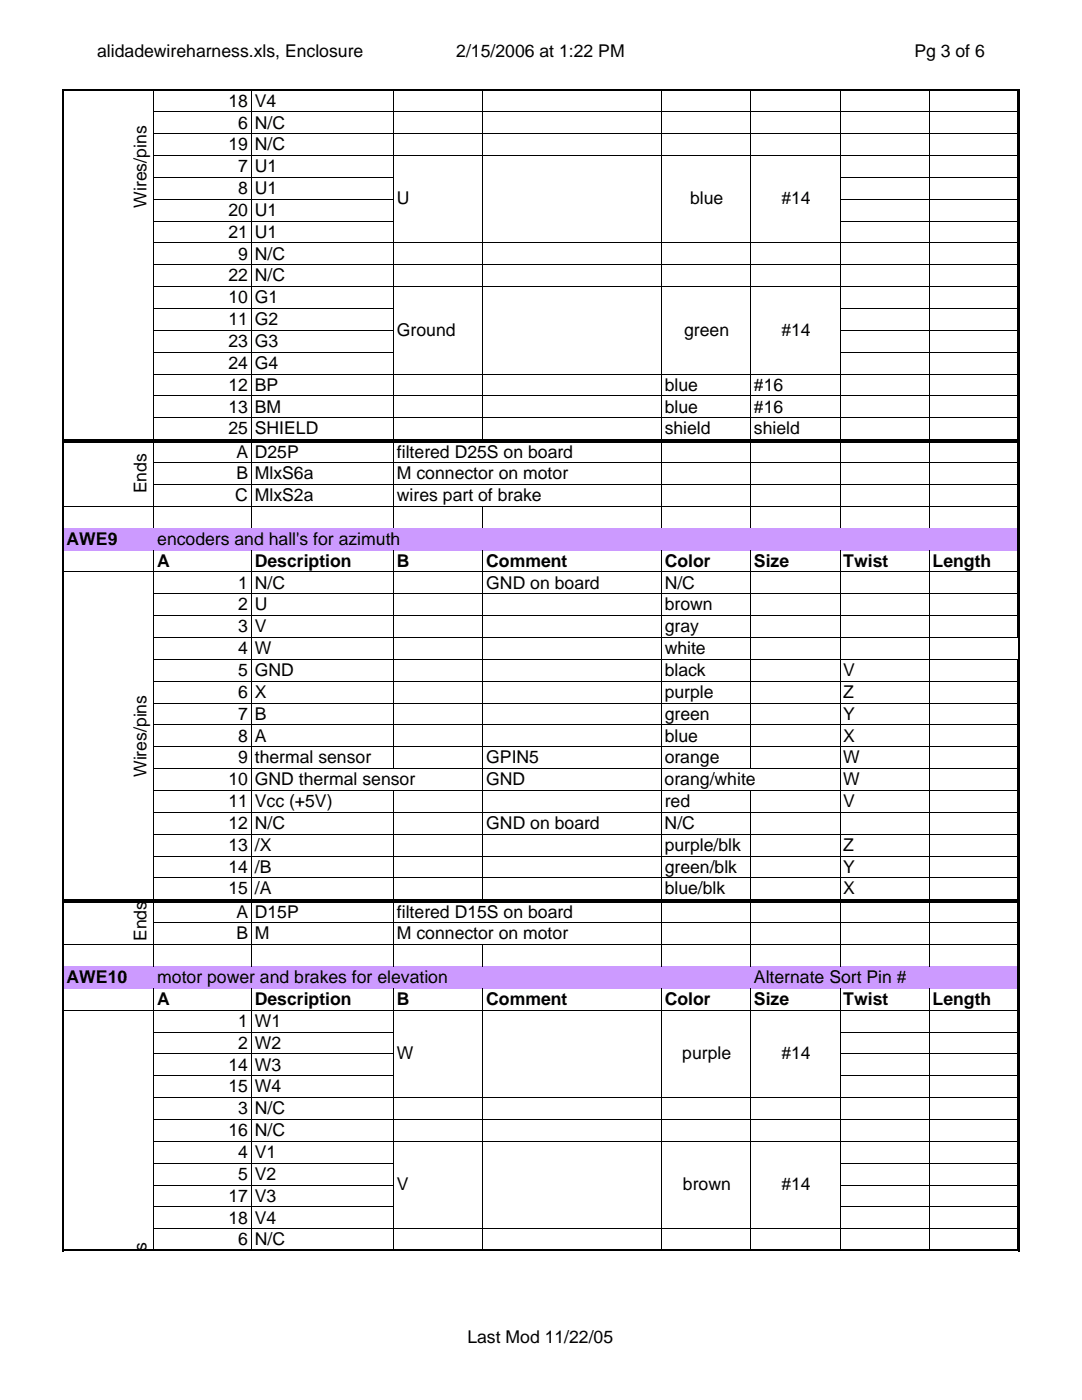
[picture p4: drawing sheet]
<svg xmlns="http://www.w3.org/2000/svg" width="216mm" height="279mm" viewBox="0 0 216 279" stroke-linecap="round" stroke-linejoin="round" font-family="sans-serif">
<defs><g id="words">
<g font-size="3.5">
<text x="19.4" y="11.5">alidadewireharness.xls, Enclosure</text>
<text x="91" y="11.5">2/15/2006 at 1:22 PM</text>
<text x="182.4" y="11.5">Pg 3 of 6</text>
<text x="45.6" y="21.3">18 V4</text>
<text x="47.5" y="25.7">6 N/C</text>
<text x="45.6" y="30">19 N/C</text>
<text x="47.5" y="34.4">7 U1</text>
<text x="29.2" y="41.4" transform="rotate(-90 29.2 41.4)">Wires/pins</text>
<text x="47.5" y="38.7">8 U1</text>
<text x="79.2" y="40.8">U</text>
<text x="137.7" y="40.8">blue</text>
<text x="155.9" y="40.8">#14</text>
<text x="45.6" y="43.1">20 U1</text>
<text x="45.6" y="47.5">21 U1</text>
<text x="47.5" y="51.8">9 N/C</text>
<text x="45.6" y="56.2">22 N/C</text>
<text x="45.6" y="60.5">10 G1</text>
<text x="45.6" y="64.9">11 G2</text>
<text x="45.6" y="69.3">23 G3</text>
<text x="79.2" y="67">Ground</text>
<text x="136.5" y="67">green</text>
<text x="155.9" y="67">#14</text>
<text x="45.6" y="73.6">24 G4</text>
<text x="45.6" y="78">12 BP</text>
<text x="132.6" y="78">blue</text>
<text x="150.4" y="78">#16</text>
<text x="45.6" y="82.3">13 BM</text>
<text x="132.6" y="82.3">blue</text>
<text x="150.4" y="82.3">#16</text>
<text x="45.6" y="86.6">25 SHIELD</text>
<text x="132.6" y="86.6">shield</text>
<text x="150.4" y="86.6">shield</text>
<text x="47.2" y="91.3">A D25P</text>
<text x="47.2" y="95.7">B MlxS6a</text>
<text x="79.2" y="91.3">filtered D25S on board</text>
<text x="79.2" y="95.7">M connector on motor</text>
<text x="29.2" y="98.5" transform="rotate(-90 29.2 98.5)">Ends</text>
<text x="46.9" y="100">C MlxS2a</text>
<text x="79.2" y="100">wires part of brake</text>
<text x="13.3" y="108.8">AWE9</text>
<text x="31.4" y="113.1">A</text>
<text x="31.4" y="108.8">encoders and hall's for azimuth</text>
<text x="50.8" y="113.1">Description</text>
<text x="79.2" y="113.1">B</text>
<text x="97" y="113.1">Comment</text>
<text x="132.6" y="113.1">Color</text>
<text x="150.5" y="113.1">Size</text>
<text x="168.3" y="113.1">Twist</text>
<text x="186.1" y="113.1">Length</text>
<text x="47.5" y="117.5">1 N/C</text>
<text x="97" y="117.5">GND on board</text>
<text x="132.6" y="117.5">N/C</text>
<text x="47.5" y="121.8">2 U</text>
<text x="132.6" y="121.8">brown</text>
<text x="47.5" y="126.2">3 V</text>
<text x="47.5" y="130.6">4 W</text>
<text x="132.6" y="126.2">gray</text>
<text x="132.6" y="130.6">white</text>
<text x="47.5" y="134.9">5 GND</text>
<text x="132.6" y="134.9">black</text>
<text x="168.3" y="134.9">V</text>
<text x="47.5" y="139.3">6 X</text>
<text x="47.5" y="143.6">7 B</text>
<text x="132.6" y="139.3">purple</text>
<text x="132.6" y="143.6">green</text>
<text x="168.3" y="139.3">Z</text>
<text x="168.3" y="143.6">Y</text>
<text x="47.5" y="148">8 A</text>
<text x="132.6" y="148">blue</text>
<text x="168.3" y="148">X</text>
<text x="29.2" y="155.1" transform="rotate(-90 29.2 155.1)">Wires/pins</text>
<text x="47.5" y="152.4">9 thermal sensor</text>
<text x="97" y="152.4">GPIN5</text>
<text x="132.6" y="152.4">orange</text>
<text x="168.3" y="152.4">W</text>
<text x="45.6" y="156.7">10 GND thermal sensor</text>
<text x="45.6" y="161.1">11 Vcc (+5V)</text>
<text x="97" y="156.7">GND</text>
<text x="132.6" y="156.7">orang/white</text>
<text x="132.6" y="161.1">red</text>
<text x="168.3" y="156.7">W</text>
<text x="168.3" y="161.1">V</text>
<text x="45.6" y="165.4">12 N/C</text>
<text x="97" y="165.4">GND on board</text>
<text x="132.6" y="165.4">N/C</text>
<text x="45.6" y="169.8">13 /X</text>
<text x="132.6" y="169.8">purple/blk</text>
<text x="168.3" y="169.8">Z</text>
<text x="45.6" y="174.2">14 /B</text>
<text x="45.6" y="178.4">15 /A</text>
<text x="132.6" y="174.2">green/blk</text>
<text x="132.6" y="178.4">blue/blk</text>
<text x="168.3" y="174.2">Y</text>
<text x="168.3" y="178.4">X</text>
<text x="47.2" y="183.1">A D15P</text>
<text x="79.2" y="183.1">filtered D15S on board</text>
<text x="29.2" y="187.8" transform="rotate(-90 29.2 187.8)">Ends</text>
<text x="47.2" y="187.5">B M</text>
<text x="79.2" y="187.5">M connector on motor</text>
<text x="13.3" y="196.2">AWE10</text>
<text x="31.4" y="196.2">motor power and brakes for elevation</text>
<text x="150.4" y="196.2">Alternate Sort Pin #</text>
<text x="31.4" y="200.6">A</text>
<text x="50.8" y="200.6">Description</text>
<text x="79.2" y="200.6">B</text>
<text x="97" y="200.6">Comment</text>
<text x="132.6" y="200.6">Color</text>
<text x="150.5" y="200.6">Size</text>
<text x="168.3" y="200.6">Twist</text>
<text x="186.1" y="200.6">Length</text>
<text x="47.5" y="204.9">1 W1</text>
<text x="47.5" y="209.3">2 W2</text>
<text x="45.6" y="213.7">14 W3</text>
<text x="79.2" y="211.4">W</text>
<text x="136.1" y="211.4">purple</text>
<text x="155.9" y="211.4">#14</text>
<text x="45.6" y="218">15 W4</text>
<text x="45.6" y="226.7">16 N/C</text>
<text x="47.5" y="222.4">3 N/C</text>
<text x="47.5" y="231.1">4 V1</text>
<text x="45.6" y="239.8">17 V3</text>
<text x="47.5" y="235.5">5 V2</text>
<text x="79.2" y="237.5">V</text>
<text x="136.3" y="237.5">brown</text>
<text x="155.9" y="237.5">#14</text>
<text x="45.6" y="244.2">18 V4</text>
<text x="29.2" y="249.7" transform="rotate(-90 29.2 249.7)">s</text>
<text x="47.5" y="248.5">6 N/C</text>
<text x="93.3" y="268.1">Last Mod 11/22/05</text>
</g>
</g></defs>
<g fill="#cc9aff">
<path d="M12.8 105.4h190.3v4.4h-190.3z"/>
<path d="M12.8 192.9h190.3v4.4h-190.3z"/>
</g>
<g fill="none" stroke="#000" stroke-width=".2">
<path d="M30.7 18.1v69.5M50.2 18.1v69.5M78.5 18.1v69.5M96.4 18.1v69.5M132 18.1v69.5M149.8 18.1v69.5M167.6 18.1v69.5M185.4 18.1v69.5M30.7 35.4h47.9M30.7 39.8h47.9M30.7 22.3h172.2M30.7 26.7h172.2"/>
<path d="M30.7 31.1h172.2M167.6 35.4h35.3M167.6 39.8h35.3M30.7 44.1h47.9M30.7 48.5h172.2M30.7 52.9h172.2M30.7 57.2h172.2M167.6 44.1h35.3M30.7 61.6h47.9M30.7 65.9h47.9M30.7 70.3h47.9M30.7 74.7h172.2"/>
<path d="M30.7 79h172.2M167.6 61.6h35.3M167.6 65.9h35.3M167.6 70.3h35.3M30.7 88.3v17.1M30.7 83.4h172.2M30.7 92.4h172.2M30.7 96.7h172.2M50.2 88.3v17.1M78.5 88.3v17.1M132 88.3v17.1M149.8 88.3v17.1"/>
<path d="M167.6 88.3v17.1M185.4 88.3v17.1M12.8 101.1h190.1M12.8 114.2h190.1M30.7 109.8v69.7M30.7 118.5h172.2M50.2 109.8v69.7M78.5 109.8v43.6M96.4 101.1v4.3M96.4 109.8v69.7M132 109.8v69.7M149.8 109.8v43.6"/>
<path d="M167.6 109.8v69.7M185.4 109.8v69.7M30.7 122.9h172.2M30.7 127.2h172.2M30.7 131.6h172.2M30.7 136h172.2M203.3 127.3v4.3M30.7 140.3h172.2M30.7 144.7h172.2M30.7 149h172.2M30.7 153.4h172.2M30.7 157.8h172.2"/>
<path d="M78.5 157.8v21.7M149.8 157.8v21.7M30.7 162.1h172.2M30.7 166.5h172.2M30.7 170.8h172.2M30.7 175.2h172.2M12.8 188.5h190.1M30.7 180.1v12.8M30.7 197.3v52.3M30.7 184.2h172.2M50.2 180.1v12.8M50.2 197.3v52.3"/>
<path d="M78.5 180.1v12.8M78.5 197.3v52.3M96.4 188.6v4.3M96.4 197.3v52.3M132 180.1v12.8M132 197.3v52.3M149.8 180.1v12.8M149.8 197.3v52.3M167.6 180.1v12.8M167.6 197.3v52.3M185.4 180.1v12.8M185.4 197.3v52.3"/>
<path d="M12.8 201.6h190.1M30.7 206h47.9M30.7 210.3h47.9M30.7 214.7h47.9M30.7 219.1h172.2M167.6 206h35.3M167.6 210.3h35.3M167.6 214.7h35.3M30.7 232.1h47.9M30.7 236.5h47.9M30.7 223.4h172.2M30.7 227.8h172.2"/>
<path d="M167.6 232.1h35.3M167.6 236.5h35.3M30.7 240.9h47.9M30.7 245.2h172.2M30.7 249.6h172.2M167.6 240.9h35.3"/>
</g>
<path d="M12.8 87.6h190.6v.7h-190.6zM202.9 18.1h.5v109.2h-.5zM12.8 179.5h190.6v.6h-190.6zM202.9 131.6h.5v118h-.5z" fill="#000"/>
<path d="M12.4 17.9h191M12.6 17.8v231.9M203.2 17.8v231.9M12.4 249.6h191" fill="none" stroke="#000" stroke-width=".34"/>
<use href="#words"/>
</svg>
